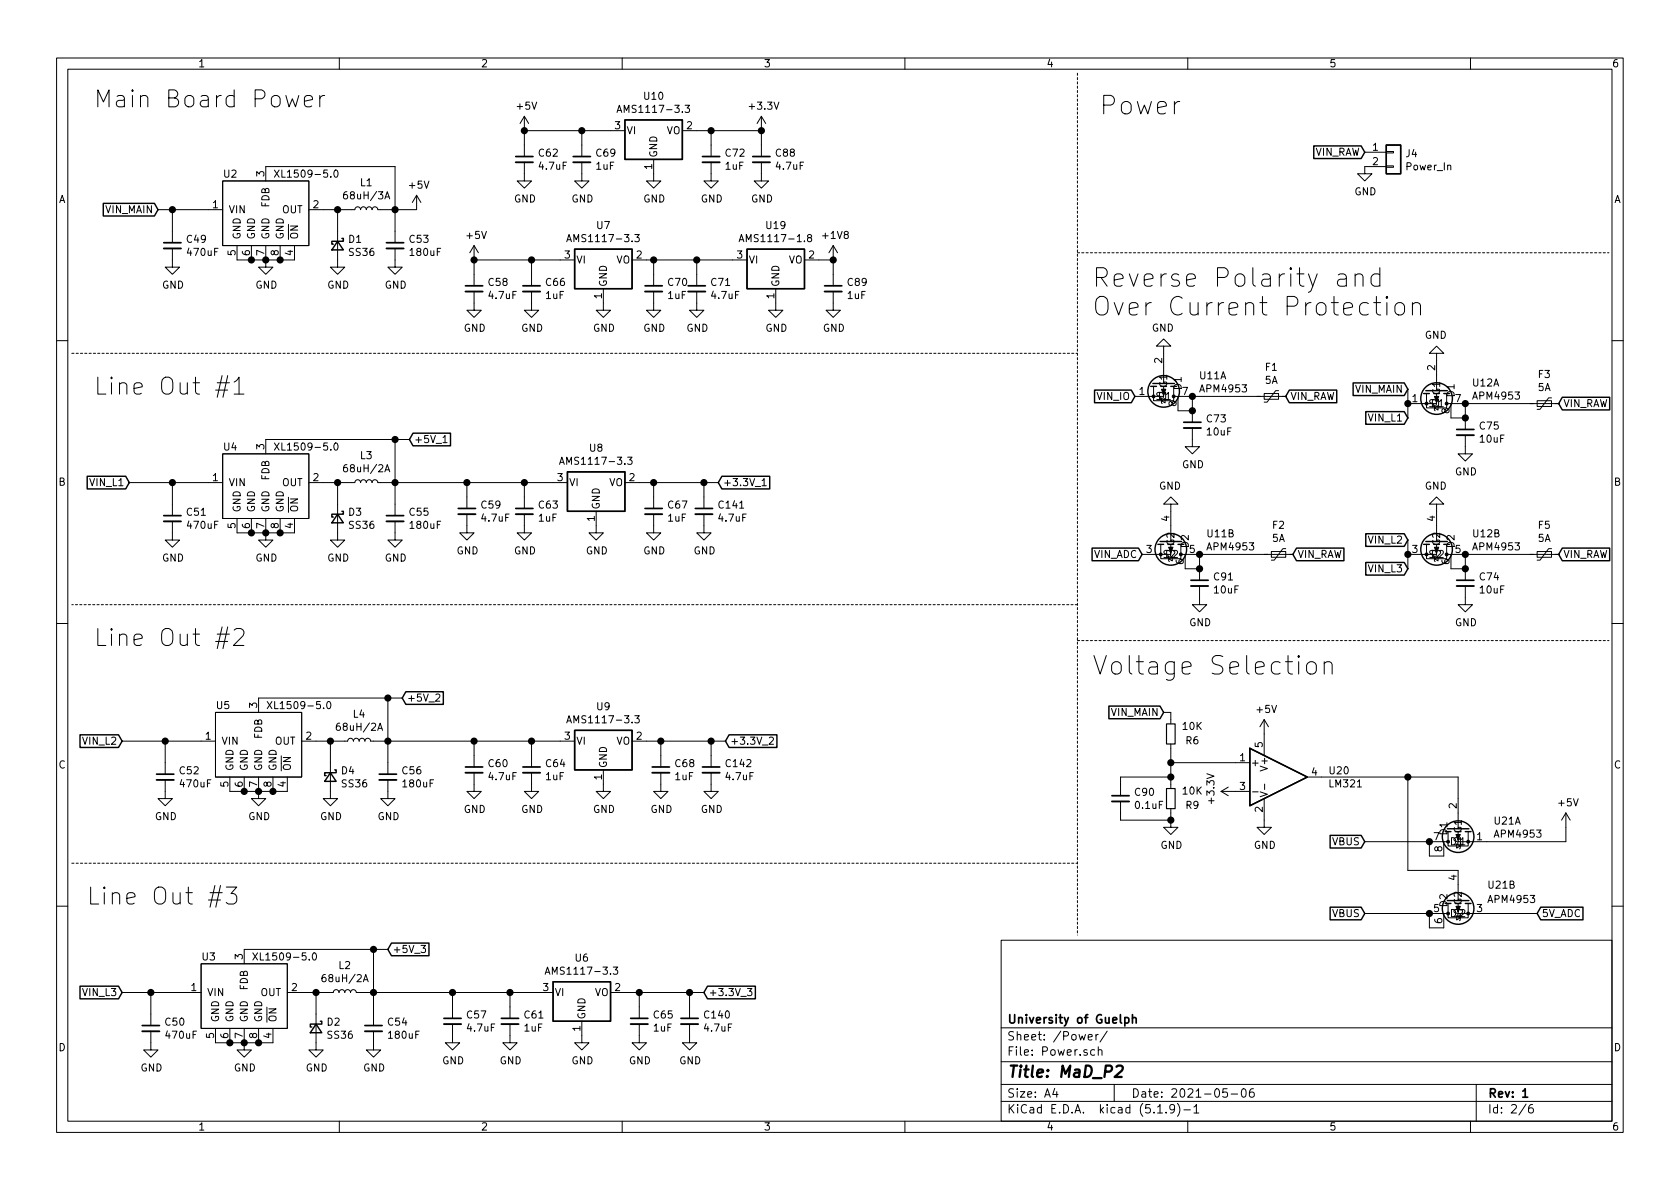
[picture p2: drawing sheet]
<svg xmlns="http://www.w3.org/2000/svg" width="297mm" height="210mm" viewBox="0 0 297 210" stroke-linecap="round" stroke-linejoin="round" font-family="sans-serif">
<defs><g id="words">
<g font-size="4.6">
<text x="194.3" y="20.3">Power</text>
<text x="193" y="50.8">Reverse Polarity and</text>
<text x="193" y="55.9">Over Current Protection</text>
<text x="193" y="119.4">Voltage Selection</text>
</g>
<g font-size="4.2">
<text x="16.5" y="19">Main Board Power</text>
<text x="16.5" y="69.8">Line Out #1</text>
<text x="16.5" y="114.3">Line Out #2</text>
<text x="15.2" y="160">Line Out #3</text>
</g>
<text font-size="2.8" x="178" y="190.5">Title: MaD_P2</text>
<g font-size="2.1">
<text x="178" y="184">Sheet: /Power/</text>
<text x="178" y="181">University of Guelph</text>
<text x="178" y="186.7">File: Power.sch</text>
<text x="178" y="196.9">KiCad E.D.A. kicad (5.1.9)-1</text>
<text x="178" y="194.1">Size: A4</text>
<text x="200" y="194.1">Date: 2021-05-06</text>
<text x="263" y="194.1">Rev: 1</text>
<text x="263" y="196.9">Id: 2/6</text>
</g>
<g font-size="1.8">
<text x="35" y="11.9">1</text>
<text x="85" y="11.9">2</text>
<text x="135" y="11.9">3</text>
<text x="185" y="11.9">4</text>
<text x="235" y="11.9">5</text>
<text x="285" y="11.9">6</text>
<text x="113.9" y="17.6">U10</text>
<text x="91.5" y="19.4">+5V</text>
<text x="108.7" y="22.9">3</text>
<text x="110.1" y="20">AMS1117-3.3</text>
<text x="110.7" y="23.7">VI</text>
<text x="117.8" y="23.7">VO</text>
<text x="121.4" y="22.9">2</text>
<text x="132.7" y="19.4">+3.3V</text>
<text x="95.3" y="27.7">C62</text>
<text x="105.5" y="27.7">C69</text>
<text x="115.3" y="29.9" transform="rotate(-90 115.3 29.9)">1</text>
<text x="116.2" y="27.9" transform="rotate(-90 116.2 27.9)">GND</text>
<text x="128.3" y="27.7">C72</text>
<text x="137.2" y="27.7">C88</text>
<text x="232.4" y="27.6">VIN_RAW</text>
<text x="242.7" y="26.7">1</text>
<text x="242.7" y="29.2">2</text>
<text x="248.6" y="27.8">J4</text>
<text x="10.4" y="35.9">A</text>
<text x="39.6" y="31.4">U2</text>
<text x="46.7" y="31.2" transform="rotate(-90 46.7 31.2)">3</text>
<text x="49.6" y="31.4">XL1509-5.0</text>
<text x="61.2" y="35.2">68uH/3A</text>
<text x="63.8" y="32.9">L1</text>
<text x="72.4" y="33.4">+5V</text>
<text x="90.9" y="35.8">GND</text>
<text x="95.4" y="30">4.7uF</text>
<text x="101" y="35.8">GND</text>
<text x="105.4" y="30">1uF</text>
<text x="113.7" y="35.8">GND</text>
<text x="123.9" y="35.8">GND</text>
<text x="128.3" y="30">1uF</text>
<text x="132.8" y="35.8">GND</text>
<text x="137.3" y="30">4.7uF</text>
<text x="239.5" y="34.5">GND</text>
<text x="248.7" y="30.1">Power_In</text>
<text x="285.4" y="35.9">A</text>
<text x="18.7" y="37.7">VIN_MAIN</text>
<text x="37.6" y="36.8">1</text>
<text x="40.4" y="37.7">VIN</text>
<text x="47.6" y="36.6" transform="rotate(-90 47.6 36.6)">FDB</text>
<text x="49.9" y="37.7">OUT</text>
<text x="55.4" y="36.8">2</text>
<text x="105.6" y="40.5">U7</text>
<text x="135.5" y="40.5">U19</text>
<text x="33.1" y="42.9">C49</text>
<text x="33.3" y="45.3">470uF</text>
<text x="41.7" y="45.2" transform="rotate(-90 41.7 45.2)">5</text>
<text x="42.5" y="42.4" transform="rotate(-90 42.5 42.4)">GND</text>
<text x="44.2" y="45.2" transform="rotate(-90 44.2 45.2)">6</text>
<text x="45.1" y="42.4" transform="rotate(-90 45.1 42.4)">GND</text>
<text x="46.7" y="45.2" transform="rotate(-90 46.7 45.2)">7</text>
<text x="47.6" y="42.4" transform="rotate(-90 47.6 42.4)">GND</text>
<text x="49.3" y="45.2" transform="rotate(-90 49.3 45.2)">8</text>
<text x="50.2" y="42.4" transform="rotate(-90 50.2 42.4)">GND</text>
<text x="51.8" y="45.2" transform="rotate(-90 51.8 45.2)">4</text>
<text x="52.7" y="42.4" transform="rotate(-90 52.7 42.4)">ON</text>
<text x="61.7" y="42.9">D1</text>
<text x="61.8" y="45.3">SS36</text>
<text x="72.5" y="42.9">C53</text>
<text x="72.6" y="45.3">180uF</text>
<text x="82.6" y="42.3">+5V</text>
<text x="99.8" y="45.7">3</text>
<text x="101.2" y="42.8">AMS1117-3.3</text>
<text x="101.9" y="46.6">VI</text>
<text x="108.9" y="46.6">VO</text>
<text x="112.5" y="45.7">2</text>
<text x="130.3" y="45.7">3</text>
<text x="131.7" y="42.8">AMS1117-1.8</text>
<text x="132.3" y="46.6">VI</text>
<text x="139.4" y="46.6">VO</text>
<text x="143" y="45.7">2</text>
<text x="145.6" y="42.3">+1V8</text>
<text x="28.7" y="51">GND</text>
<text x="45.2" y="51">GND</text>
<text x="57.9" y="51">GND</text>
<text x="68" y="51">GND</text>
<text x="86.4" y="50.6">C58</text>
<text x="86.5" y="52.9">4.7uF</text>
<text x="96.5" y="52.9">1uF</text>
<text x="96.6" y="50.6">C66</text>
<text x="106.4" y="52.8" transform="rotate(-90 106.4 52.8)">1</text>
<text x="107.3" y="50.8" transform="rotate(-90 107.3 50.8)">GND</text>
<text x="118.1" y="52.9">1uF</text>
<text x="118.2" y="50.6">C70</text>
<text x="125.8" y="50.6">C71</text>
<text x="125.9" y="52.9">4.7uF</text>
<text x="136.9" y="52.8" transform="rotate(-90 136.9 52.8)">1</text>
<text x="137.8" y="50.8" transform="rotate(-90 137.8 50.8)">GND</text>
<text x="149.9" y="52.9">1uF</text>
<text x="149.9" y="50.6">C89</text>
<text x="82" y="58.7">GND</text>
<text x="92.2" y="58.7">GND</text>
<text x="104.9" y="58.7">GND</text>
<text x="113.7" y="58.7">GND</text>
<text x="121.4" y="58.7">GND</text>
<text x="135.3" y="58.7">GND</text>
<text x="145.5" y="58.7">GND</text>
<text x="203.7" y="58.6">GND</text>
<text x="251.9" y="59.9">GND</text>
<text x="205.5" y="64.2" transform="rotate(-90 205.5 64.2)">2</text>
<text x="223.8" y="65.6">F1</text>
<text x="253.7" y="65.5" transform="rotate(-90 253.7 65.5)">2</text>
<text x="194.1" y="70.7">VIN_IO</text>
<text x="201.4" y="69.8">1</text>
<text x="204.2" y="70.7">S1</text>
<text x="205" y="70.7">D1</text>
<text x="206.4" y="68.4" transform="rotate(-90 206.4 68.4)">G1</text>
<text x="208" y="71.9" transform="rotate(-90 208 71.9)">8</text>
<text x="208.9" y="69.1" transform="rotate(-90 208.9 69.1)">D1</text>
<text x="209.1" y="69.8">7</text>
<text x="212.2" y="67.1">U11A</text>
<text x="212.4" y="69.4">APM4953</text>
<text x="223.7" y="67.9">5A</text>
<text x="228.1" y="70.7">VIN_RAW</text>
<text x="239.7" y="69.5">VIN_MAIN</text>
<text x="249.7" y="71.1">1</text>
<text x="254.6" y="69.7" transform="rotate(-90 254.6 69.7)">G1</text>
<text x="257.2" y="70.4" transform="rotate(-90 257.2 70.4)">D1</text>
<text x="257.3" y="71.1">7</text>
<text x="260.4" y="68.3">U12A</text>
<text x="260.7" y="70.7">APM4953</text>
<text x="271.9" y="69.2">5A</text>
<text x="272" y="66.8">F3</text>
<text x="213.4" y="74.7">C73</text>
<text x="213.5" y="77">10uF</text>
<text x="242.1" y="74.5">VIN_L1</text>
<text x="252.5" y="72">S1</text>
<text x="253.3" y="72">D1</text>
<text x="256.3" y="73.1" transform="rotate(-90 256.3 73.1)">8</text>
<text x="261.7" y="76">C75</text>
<text x="276.4" y="72">VIN_RAW</text>
<text x="39.6" y="79.7">U4</text>
<text x="46.7" y="79.5" transform="rotate(-90 46.7 79.5)">3</text>
<text x="49.6" y="79.7">XL1509-5.0</text>
<text x="61.2" y="83.5">68uH/2A</text>
<text x="63.8" y="81.2">L3</text>
<text x="73.2" y="78.4">+5V_1</text>
<text x="99.9" y="82.2">AMS1117-3.3</text>
<text x="104.3" y="79.9">U8</text>
<text x="209" y="82.8">GND</text>
<text x="261.7" y="78.3">10uF</text>
<text x="10.4" y="85.9">B</text>
<text x="16.1" y="86">VIN_L1</text>
<text x="37.6" y="85.1">1</text>
<text x="40.4" y="86">VIN</text>
<text x="47.6" y="84.9" transform="rotate(-90 47.6 84.9)">FDB</text>
<text x="49.9" y="86">OUT</text>
<text x="55.4" y="85.1">2</text>
<text x="85.2" y="89.9">C59</text>
<text x="95.3" y="89.9">C63</text>
<text x="98.6" y="85.1">3</text>
<text x="100.6" y="86">VI</text>
<text x="107.7" y="86">VO</text>
<text x="111.3" y="85.1">2</text>
<text x="118.2" y="89.9">C67</text>
<text x="127.2" y="89.9">C141</text>
<text x="127.8" y="86">+3.3V_1</text>
<text x="204.9" y="86.6">GND</text>
<text x="251.9" y="86.6">GND</text>
<text x="257.3" y="84.1">GND</text>
<text x="285.4" y="85.9">B</text>
<text x="33.1" y="91.2">C51</text>
<text x="33.3" y="93.5">470uF</text>
<text x="41.7" y="93.4" transform="rotate(-90 41.7 93.4)">5</text>
<text x="42.5" y="90.7" transform="rotate(-90 42.5 90.7)">GND</text>
<text x="44.2" y="93.4" transform="rotate(-90 44.2 93.4)">6</text>
<text x="45.1" y="90.7" transform="rotate(-90 45.1 90.7)">GND</text>
<text x="46.7" y="93.4" transform="rotate(-90 46.7 93.4)">7</text>
<text x="47.6" y="90.7" transform="rotate(-90 47.6 90.7)">GND</text>
<text x="49.3" y="93.4" transform="rotate(-90 49.3 93.4)">8</text>
<text x="50.2" y="90.7" transform="rotate(-90 50.2 90.7)">GND</text>
<text x="51.8" y="93.4" transform="rotate(-90 51.8 93.4)">4</text>
<text x="52.7" y="90.7" transform="rotate(-90 52.7 90.7)">ON</text>
<text x="61.7" y="91.2">D3</text>
<text x="61.8" y="93.5">SS36</text>
<text x="72.5" y="91.2">C55</text>
<text x="72.6" y="93.5">180uF</text>
<text x="85.3" y="92.2">4.7uF</text>
<text x="95.3" y="92.2">1uF</text>
<text x="105.2" y="92.2" transform="rotate(-90 105.2 92.2)">1</text>
<text x="106" y="90.2" transform="rotate(-90 106 90.2)">GND</text>
<text x="118.1" y="92.2">1uF</text>
<text x="127.2" y="92.2">4.7uF</text>
<text x="206.8" y="92.2" transform="rotate(-90 206.8 92.2)">4</text>
<text x="213.5" y="95">U11B</text>
<text x="224.9" y="95.8">5A</text>
<text x="225" y="93.5">F2</text>
<text x="253.7" y="92.2" transform="rotate(-90 253.7 92.2)">4</text>
<text x="260.5" y="95">U12B</text>
<text x="271.9" y="95.8">5A</text>
<text x="272" y="93.5">F5</text>
<text x="28.7" y="99.3">GND</text>
<text x="45.2" y="99.3">GND</text>
<text x="57.9" y="99.3">GND</text>
<text x="68" y="99.3">GND</text>
<text x="80.7" y="98">GND</text>
<text x="90.9" y="98">GND</text>
<text x="103.6" y="98">GND</text>
<text x="113.7" y="98">GND</text>
<text x="122.6" y="98">GND</text>
<text x="193.4" y="98.7">VIN_ADC</text>
<text x="202.7" y="97.8">3</text>
<text x="205.5" y="98.7">S2</text>
<text x="206.3" y="98.7">D2</text>
<text x="207.6" y="96.3" transform="rotate(-90 207.6 96.3)">G2</text>
<text x="209.3" y="99.8" transform="rotate(-90 209.3 99.8)">6</text>
<text x="210.2" y="97" transform="rotate(-90 210.2 97)">D2</text>
<text x="210.3" y="97.8">5</text>
<text x="213.7" y="97.3">APM4953</text>
<text x="229.4" y="98.7">VIN_RAW</text>
<text x="242.1" y="101.2">VIN_L3</text>
<text x="242.1" y="96.1">VIN_L2</text>
<text x="249.7" y="97.8">3</text>
<text x="252.5" y="98.7">S2</text>
<text x="253.3" y="98.7">D2</text>
<text x="254.6" y="96.3" transform="rotate(-90 254.6 96.3)">G2</text>
<text x="256.3" y="99.8" transform="rotate(-90 256.3 99.8)">6</text>
<text x="257.2" y="97" transform="rotate(-90 257.2 97)">D2</text>
<text x="257.3" y="97.8">5</text>
<text x="260.7" y="97.3">APM4953</text>
<text x="276.4" y="98.7">VIN_RAW</text>
<text x="214.7" y="102.6">C91</text>
<text x="214.8" y="104.9">10uF</text>
<text x="261.7" y="102.6">C74</text>
<text x="261.7" y="104.9">10uF</text>
<text x="210.3" y="110.7">GND</text>
<text x="257.3" y="110.7">GND</text>
<text x="38.3" y="125.4">U5</text>
<text x="45.5" y="125.2" transform="rotate(-90 45.5 125.2)">3</text>
<text x="48.3" y="125.4">XL1509-5.0</text>
<text x="71.9" y="124.1">+5V_2</text>
<text x="105.6" y="125.6">U9</text>
<text x="14.8" y="131.7">VIN_L2</text>
<text x="36.3" y="130.8">1</text>
<text x="39.1" y="131.7">VIN</text>
<text x="46.4" y="130.6" transform="rotate(-90 46.4 130.6)">FDB</text>
<text x="48.6" y="131.7">OUT</text>
<text x="54.1" y="130.8">2</text>
<text x="60" y="129.2">68uH/2A</text>
<text x="62.5" y="126.9">L4</text>
<text x="99.8" y="130.8">3</text>
<text x="101.2" y="127.9">AMS1117-3.3</text>
<text x="101.9" y="131.7">VI</text>
<text x="108.9" y="131.7">VO</text>
<text x="112.5" y="130.8">2</text>
<text x="129.1" y="131.7">+3.3V_2</text>
<text x="196.5" y="126.6">VIN_MAIN</text>
<text x="209.2" y="129.1">10K</text>
<text x="209.7" y="131.6">R6</text>
<text x="222.3" y="126.1">+5V</text>
<text x="10.4" y="135.9">C</text>
<text x="31.8" y="136.9">C52</text>
<text x="41.3" y="136.4" transform="rotate(-90 41.3 136.4)">GND</text>
<text x="43.8" y="136.4" transform="rotate(-90 43.8 136.4)">GND</text>
<text x="46.4" y="136.4" transform="rotate(-90 46.4 136.4)">GND</text>
<text x="48.9" y="136.4" transform="rotate(-90 48.9 136.4)">GND</text>
<text x="51.4" y="136.4" transform="rotate(-90 51.4 136.4)">ON</text>
<text x="60.4" y="136.9">D4</text>
<text x="71.2" y="136.9">C56</text>
<text x="86.4" y="135.7">C60</text>
<text x="86.5" y="138">4.7uF</text>
<text x="96.5" y="138">1uF</text>
<text x="96.6" y="135.7">C64</text>
<text x="106.4" y="137.9" transform="rotate(-90 106.4 137.9)">1</text>
<text x="107.3" y="135.9" transform="rotate(-90 107.3 135.9)">GND</text>
<text x="119.4" y="138">1uF</text>
<text x="119.5" y="135.7">C68</text>
<text x="128.4" y="138">4.7uF</text>
<text x="128.5" y="135.7">C142</text>
<text x="219.2" y="134.6">1</text>
<text x="221.1" y="135.5">+</text>
<text x="223.3" y="132.2" transform="rotate(-90 223.3 132.2)">5</text>
<text x="224.2" y="135.9" transform="rotate(-90 224.2 135.9)">V+</text>
<text x="231.9" y="137.2">4</text>
<text x="235.1" y="136.9">U20</text>
<text x="285.4" y="135.9">C</text>
<text x="32" y="139.2">470uF</text>
<text x="40.4" y="139.2" transform="rotate(-90 40.4 139.2)">5</text>
<text x="42.9" y="139.2" transform="rotate(-90 42.9 139.2)">6</text>
<text x="45.5" y="139.2" transform="rotate(-90 45.5 139.2)">7</text>
<text x="48" y="139.2" transform="rotate(-90 48 139.2)">8</text>
<text x="50.5" y="139.2" transform="rotate(-90 50.5 139.2)">4</text>
<text x="60.5" y="139.2">SS36</text>
<text x="71.4" y="139.2">180uF</text>
<text x="82" y="143.8">GND</text>
<text x="92.2" y="143.8">GND</text>
<text x="104.9" y="143.8">GND</text>
<text x="115" y="143.8">GND</text>
<text x="123.9" y="143.8">GND</text>
<text x="200.7" y="140.7">C90</text>
<text x="200.8" y="143">0.1uF</text>
<text x="209.2" y="140.5">10K</text>
<text x="209.7" y="143">R9</text>
<text x="214.7" y="141.9" transform="rotate(-90 214.7 141.9)">+3.3V</text>
<text x="219.2" y="139.7">3</text>
<text x="223.3" y="143.6" transform="rotate(-90 223.3 143.6)">2</text>
<text x="235.2" y="139.2">LM321</text>
<text x="257.6" y="143" transform="rotate(-90 257.6 143)">2</text>
<text x="275.6" y="142.6">+5V</text>
<text x="27.4" y="145">GND</text>
<text x="43.9" y="145">GND</text>
<text x="56.6" y="145">GND</text>
<text x="66.8" y="145">GND</text>
<text x="235.6" y="149.5">VBUS</text>
<text x="253.5" y="148.6">7</text>
<text x="255.9" y="147.8" transform="rotate(-90 255.9 147.8)">D1</text>
<text x="256.3" y="149.5">D1</text>
<text x="257.2" y="149.5">S1</text>
<text x="258.4" y="147.1" transform="rotate(-90 258.4 147.1)">G1</text>
<text x="261.1" y="148.6">1</text>
<text x="264.2" y="145.8">U21A</text>
<text x="264.5" y="148.1">APM4953</text>
<text x="205.2" y="150.1">GND</text>
<text x="221.7" y="150.1">GND</text>
<text x="255" y="150.6" transform="rotate(-90 255 150.6)">8</text>
<text x="257.6" y="155.7" transform="rotate(-90 257.6 155.7)">4</text>
<text x="253.5" y="161.3">5</text>
<text x="255.9" y="160.5" transform="rotate(-90 255.9 160.5)">D2</text>
<text x="258.4" y="159.8" transform="rotate(-90 258.4 159.8)">G2</text>
<text x="261.1" y="161.3">3</text>
<text x="263.2" y="157.1">U21B</text>
<text x="263.3" y="159.7">APM4953</text>
<text x="235.6" y="162.2">VBUS</text>
<text x="255" y="163.3" transform="rotate(-90 255 163.3)">6</text>
<text x="256.3" y="162.2">D2</text>
<text x="257.2" y="162.2">S2</text>
<text x="272.6" y="162.2">5V_ADC</text>
<text x="35.8" y="169.8">U3</text>
<text x="42.9" y="169.6" transform="rotate(-90 42.9 169.6)">3</text>
<text x="45.7" y="169.8">XL1509-5.0</text>
<text x="57.4" y="173.7">68uH/2A</text>
<text x="59.9" y="171.4">L2</text>
<text x="69.4" y="168.5">+5V_3</text>
<text x="97.4" y="172.4">AMS1117-3.3</text>
<text x="101.8" y="170">U6</text>
<text x="14.8" y="176.1">VIN_L3</text>
<text x="33.8" y="175.3">1</text>
<text x="36.6" y="176.1">VIN</text>
<text x="43.8" y="175.1" transform="rotate(-90 43.8 175.1)">FDB</text>
<text x="46.1" y="176.1">OUT</text>
<text x="51.6" y="175.3">2</text>
<text x="96" y="175.3">3</text>
<text x="98" y="176.1">VI</text>
<text x="105.1" y="176.1">VO</text>
<text x="108.7" y="175.3">2</text>
<text x="125.2" y="176.1">+3.3V_3</text>
<text x="10.4" y="185.9">D</text>
<text x="29.3" y="181.4">C50</text>
<text x="29.5" y="183.7">470uF</text>
<text x="37.8" y="183.6" transform="rotate(-90 37.8 183.6)">5</text>
<text x="38.7" y="180.8" transform="rotate(-90 38.7 180.8)">GND</text>
<text x="40.4" y="183.6" transform="rotate(-90 40.4 183.6)">6</text>
<text x="41.3" y="180.8" transform="rotate(-90 41.3 180.8)">GND</text>
<text x="42.9" y="183.6" transform="rotate(-90 42.9 183.6)">7</text>
<text x="43.8" y="180.8" transform="rotate(-90 43.8 180.8)">GND</text>
<text x="45.5" y="183.6" transform="rotate(-90 45.5 183.6)">8</text>
<text x="46.4" y="180.8" transform="rotate(-90 46.4 180.8)">GND</text>
<text x="48" y="183.6" transform="rotate(-90 48 183.6)">4</text>
<text x="48.9" y="180.8" transform="rotate(-90 48.9 180.8)">ON</text>
<text x="57.9" y="181.4">D2</text>
<text x="58" y="183.7">SS36</text>
<text x="68.7" y="181.4">C54</text>
<text x="68.8" y="183.7">180uF</text>
<text x="82.6" y="180.1">C57</text>
<text x="82.7" y="182.4">4.7uF</text>
<text x="92.7" y="182.4">1uF</text>
<text x="92.8" y="180.1">C61</text>
<text x="102.6" y="182.3" transform="rotate(-90 102.6 182.3)">1</text>
<text x="103.5" y="180.3" transform="rotate(-90 103.5 180.3)">GND</text>
<text x="115.6" y="182.4">1uF</text>
<text x="115.6" y="180.1">C65</text>
<text x="124.6" y="182.4">4.7uF</text>
<text x="124.7" y="180.1">C140</text>
<text x="285.4" y="185.9">D</text>
<text x="24.8" y="189.5">GND</text>
<text x="41.4" y="189.5">GND</text>
<text x="54.1" y="189.5">GND</text>
<text x="64.2" y="189.5">GND</text>
<text x="78.2" y="188.2">GND</text>
<text x="88.3" y="188.2">GND</text>
<text x="101" y="188.2">GND</text>
<text x="111.2" y="188.2">GND</text>
<text x="120.1" y="188.2">GND</text>
<text x="35" y="199.9">1</text>
<text x="85" y="199.9">2</text>
<text x="135" y="199.9">3</text>
<text x="185" y="199.9">4</text>
<text x="235" y="199.9">5</text>
<text x="285" y="199.9">6</text>
</g>
</g></defs>
<g fill="none" stroke="#000" stroke-width=".18">
<path d="M10 10.3h277v189.9h-277zM12 12.2h273v186.1h-273zM50.5 16.9l.6 2 .6-1.4 .5 1.4 .6-2M53.8 17.9l1.4-.3-.1-.6-.3-.1h-.5l-.3 .1-.2 .3v1.2l.2 .2 .3 .2h.5l.3-.2M56.5 16.9v2M57.4 16.9a.77 .77 0 0 0-.9 .6M60 10.3v1.9M109.1 19.9l.4-1.3 .4 1.3M109.2 19.5h.6M110 10.3v1.9M121.1 18.6h.8l-.4 .5 .3 .1 .1 .5-.2 .2-.6-.1M160 10.3v1.9"/>
<path d="M210 10.3v1.9M260 10.3v1.9M27.9 37.1h11.5M30.5 37.1v5.8M39.4 32h15.2v11.4h-15.2zM47 32v-2.5h22.8v13.4M48.5 30.1l.9 1.2M49.4 30.1l-.9 1.2M59.2 30.2l.1-.1a.67 .67 0 0 1 .5 .6 .67 .67 0 0 1-.5 .6l-.3-.4zM59.7 37.1v10.1h1.3l-1.3 1.3-1.3-1.3h1.3M68 35.2l.5-1.3 .4 1.3M68.2 34.8h.6"/>
<path d="M73.7 34.5v2.6h-6.9l-.1-.3-.3-.2-.4 .1-.2 .4-.1-.3-.3-.2-.4 .1-.2 .4-.1-.3-.4-.2-.3 .1-.2 .4-.1-.3-.4-.2-.4 .1-.2 .4h-8.1M73.7 34.5l-.8 1.3M73.7 34.5l.7 1.3M92.7 28.7v3.3h1.3l-1.3 1.3-1.3-1.3h1.3M92.7 23.1h17.8M92.7 20.6v7.1M92.7 20.6l-.8 1.2M92.7 20.6l.8 1.2M102.9 28.7v3.3h1.2l-1.2 1.3-1.3-1.3h1.3M102.9 23.1v4.6M115.6 28.2v3.8h1.2l-1.2 1.3-1.3-1.3h1.3M120.6 23.1h14"/>
<path d="M125.7 28.7v3.3h1.3l-1.3 1.3-1.2-1.3h1.2M125.7 23.1v4.6M134.6 28.7v3.3h1.3l-1.3 1.3-1.3-1.3h1.3M134.6 20.6v7.1M134.6 20.6l-.7 1.2M134.6 20.6l.8 1.2M241.3 26.9h3.8M245.1 29.3h1.3v.3h-1.3zM245.1 26.8h1.3v.2h-1.3zM245.1 29.5h-3.8v1.2h1.3l-1.3 1.3-1.3-1.3h1.3M30.5 43.9v3.3h1.2l-1.2 1.3-1.3-1.3h1.3M41.9 43.4v2.6h10.2v-2.6"/>
<path d="M44.4 43.4v2.6M47 43.4v3.8h1.3l-1.3 1.3-1.3-1.3h1.3M49.5 43.4v2.6M69.8 43.9v3.3h1.3l-1.3 1.3-1.2-1.3h1.2M83.8 51.6v3.3h1.3l-1.3 1.2-1.3-1.2h1.3M83.8 46h17.8M83.8 43.4v7.1M83.8 43.4l-.7 1.3M83.8 43.4l.8 1.3M94 51.6v3.3h1.2l-1.2 1.2-1.3-1.2h1.3M94 46v4.5M100.2 42.7l.4-1.2 .4 1.2"/>
<path d="M100.3 42.4h.6M106.7 51v3.9h1.2l-1.2 1.2-1.3-1.2h1.3M111.8 46h20.3M112.2 41.5h.8l-.4 .5 .4 .1v.4l-.2 .2-.6-.1M115.6 51.6v3.3h1.2l-1.2 1.2-1.3-1.2h1.3M115.6 46v4.5M123.2 51.6v3.3h1.3l-1.3 1.2-1.3-1.2h1.3M123.2 46v4.5M130.7 42.7l.4-1.2 .4 1.2M130.8 42.4h.6M137.2 51v3.9h1.2l-1.2 1.2-1.3-1.2h1.3M142.2 46h5.1"/>
<path d="M143 42l-.2-.1v-.3l.2-.1h.4l.1 .2-.1 .2-.5 .2-.1 .2v.2l.2 .2h.4l.1-.2v-.2l-.2-.3M147.3 51.6v3.3h1.3l-1.3 1.2-1.3-1.2h1.3M147.3 43.4v7.1M147.3 43.4l-.7 1.3M147.3 43.4l.8 1.3M236.6 48.6l.4-.2h.6l.3 .2 .1 .3v1.7M238 49.2l-.3 .2h-.7a.64 .64 0 0 0-.5 .6 .64 .64 0 0 0 .5 .6h.7l.3-.1M239.6 48.8a.79 .79 0 0 1 1.4 .1v1.7M239.6 48.4v2.2M242.9 53.5h1.2M243.4 52.4v2.8l.1 .3 .6 .2M244 48.6l-.3-.2h-.7l-.4 .4-.2 .3v.9l.3 .5 .3 .1h.7l.3-.1"/>
<path d="M244 47.3v3.3M245.2 52.4l-.1 .2 .1 .2 .2-.2-.2-.2v.4M245.2 53.5v2.2M246.8 53.8a.87 .87 0 0 1 .9-.3 .87 .87 0 0 1 .6 .6v1a.88 .88 0 0 1-.8 .6 .88 .88 0 0 1-.9-.6v-1zM249.7 53.8a.81 .81 0 0 1 1.5 .2v1.7M249.7 53.5v2.2M10 60.2h2M38.1 69h2.2M38.4 67.7h2.2M39.3 66.4l-.9 3.9M40.3 66.4l-.9 3.9M41.4 67.6l.6-.5 .3-.4v3"/>
<path d="M41.4 69.7h1.7M48.5 78.3l.9 1.3M49.4 78.3l-.9 1.3M59.2 78.5l.1-.2a.67 .67 0 0 1 .5 .7 .67 .67 0 0 1-.5 .6l-.3-.5zM69.8 77.7v13.5M72.4 77.7h-25.4v2.6M78.3 77.4l.4-.4v1.3M78.3 78.3h.7M204 68.3v2.6h3.5v-2.6M205.7 61.2h1.3l-1.3-1.3-1.2 1.3h1.2v6.6M205.7 68.3v1.8h-5M207.5 70.1h19.8"/>
<path d="M208.3 70.1v2.5h2.5M210.8 75.7v3.3h1.3l-1.3 1.3-1.3-1.3h1.3M210.8 70.1v4.6M223.5 69.6h2.6v1h-2.6zM226.1 69.1h-.5l-1.6 2h-.5M248.9 68.8v5.1M252.2 69.6v2.5h3.6v-2.5M254 69.6v1.8h-5.1M254 62.5h1.3l-1.3-1.3-1.3 1.3h1.3v6.6M255.8 71.4h19.8M256.5 71.4v2.5h2.6M259.1 77v3.3h1.2l-1.2 1.2-1.3-1.2h1.3"/>
<path d="M259.1 71.4v4.5M271.8 70.9h2.5v1h-2.5zM274.3 70.4h-.5l-1.5 2h-.5M285 60.2h2M22.9 85.3h16.5M30.5 92.2v3.3h1.2l-1.2 1.3-1.3-1.3h1.3M30.5 85.3v5.9M39.4 80.3h15.2v11.4h-15.2zM41.9 91.7v2.5h10.2v-2.5M44.4 91.7v2.5M47 91.7v3.8h1.3l-1.3 1.3-1.3-1.3h1.3M49.5 91.7v2.5"/>
<path d="M54.6 85.3h8.1l.2-.3 .2-.2 .5 .2 .2 .3 .1-.3 .3-.2 .4 .2 .2 .3 .1-.3 .3-.2 .4 .2 .2 .3 .1-.3 .3-.2 .4 .2 .2 .3h33.5M59.7 85.3v10.2h1.3l-1.3 1.3-1.3-1.3h1.3M68 83.4l.5-1.2 .4 1.2M68.2 83.1h.6M69.8 92.2v3.3h1.3l-1.3 1.3-1.2-1.3h1.2M82.5 90.9v3.3h1.3l-1.3 1.3-1.2-1.3h1.2M82.5 85.3v4.6M92.7 90.9v3.3h1.3l-1.3 1.3-1.3-1.3h1.3M92.7 85.3v4.6M98.9 82.1l.4-1.3 .5 1.3M99.1 81.8h.5M105.4 90.4v3.8h1.3l-1.3 1.3-1.3-1.3h1.3"/>
<path d="M110.5 85.3h16.5M111 80.8h.8l-.5 .5 .4 .2 .1 .4-.3 .2-.5-.1M115.6 90.9v3.3h1.2l-1.2 1.3-1.3-1.3h1.3M115.6 85.3v4.6M124.5 90.9v3.3h1.2l-1.2 1.3-1.3-1.3h1.3M124.5 85.3v4.6M134.7 85l.4-.4v1.3M134.7 85.9h.8M205.2 96.3v2.5h3.6v-2.5M207 89.1h1.3l-1.3-1.2-1.3 1.2h1.3v6.7M207 96.3v1.7h-5.1M208.8 98h19.8"/>
<path d="M209.5 98v2.6h2.6M212.1 98v4.6M224.8 97.5h2.5v1h-2.5zM227.3 97h-.5l-1.5 2.1h-.5M248.9 95.5v5.1M252.2 96.3v2.5h3.6v-2.5M254 89.1h1.3l-1.3-1.2-1.3 1.2h1.3v6.7M254 96.3v1.7h-5.1M255.8 98h19.8M256.5 98v2.6h2.6M259.1 98v4.6M271.8 97.5h2.5v1h-2.5z"/>
<path d="M274.3 97h-.5l-1.5 2.1h-.5M10 110.3h2M38.1 113.4h2.2M38.4 112.1h2.2M40.3 110.9l-.9 3.8M41.4 111.4l.4-.3h.7a.8 .8 0 0 1 .5 1.3l-1.7 1.7h1.8M212.1 103.6v3.3h1.3l-1.3 1.3-1.3-1.3h1.3M231.2 117.3a.89 .89 0 0 1 .8-.3 .89 .89 0 0 1 .7 .6v1a.9 .9 0 0 1-.8 .6 .9 .9 0 0 1-.9-.6v-1zM234.1 117.3a.79 .79 0 0 1 1.4 .2v1.7M234.1 117v2.2M259.1 103.6v3.3h1.2l-1.2 1.3-1.3-1.3h1.3M285 110.3h2"/>
<path d="M21.6 131.1h16.5M29.2 137.9v3.3h1.3l-1.3 1.3-1.3-1.3h1.3M29.2 131.1v5.8M38.1 126h15.2v11.4h-15.2zM40.6 137.4v2.5h10.2v-2.5M43.2 137.4v2.5M45.7 137.4v3.8h1.3l-1.3 1.3-1.3-1.3h1.3M47.2 124l.9 1.3M48.1 124l-.9 1.3M48.3 137.4v2.5M53.3 131.1h8.2l.1-.4 .3-.1 .4 .1 .2 .4 .1-.4 .3-.1 .4 .1 .2 .4 .1-.4 .3-.1 .4 .1 .2 .4 .1-.4 .3-.1 .5 .1 .1 .4h36.1M57.9 124.1l.2-.1a.67 .67 0 0 1 .4 .7 .67 .67 0 0 1-.4 .6 .83 .83 0 0 1-.2-1.2z"/>
<path d="M58.4 131.1v10.1h1.3l-1.3 1.3-1.3-1.3h1.3M66.8 129.2l.4-1.3 .4 1.3M66.9 128.8h.6M68.6 137.9v3.3h1.2l-1.2 1.3-1.3-1.3h1.3M68.6 123.4v13.5M71.1 123.4h-25.4v2.6M77.1 122.9l.4-.2 .3 .4-.1 .2-.7 .7h.8M83.8 136.6v3.3h1.3l-1.3 1.3-1.3-1.3h1.3M83.8 131.1v4.5M94 136.6v3.3h1.2l-1.2 1.3-1.3-1.3h1.3M94 131.1v4.5M100.2 127.8l.4-1.2 .4 1.2"/>
<path d="M100.3 127.5h.6M106.7 136.1v3.8h1.2l-1.2 1.3-1.3-1.3h1.3M111.8 131.1h16.5M112.2 126.6h.8l-.4 .4 .4 .2v.4l-.2 .2-.6-.1M116.8 136.6v3.3h1.3l-1.3 1.3-1.2-1.3h1.2M116.8 131.1v4.5M125.7 136.6v3.3h1.3l-1.3 1.3-1.2-1.3h1.2M125.7 131.1v4.5M136 130.5l.5-.2 .3 .4-.8 .9h.8M205.7 126h1.3v2M207 137.4h-8.9v3.3M207 134.9h14"/>
<path d="M207 131.6v7.8M215.9 139.9l1.3 .8M215.9 139.9h5.1M217.2 139.2l-1.3 .7M223.5 127.2l-.7 1.3M223.5 127.2v6.4M223.5 127.2l.8 1.3M223.6 138.7v.9M231.1 137.4h26.7v9.2M248.9 137.4v16.5h8.9v5.4M36.9 159.2h2.1M37.1 157.9h2.2"/>
<path d="M39 156.6l-.8 3.8M40 156.9h1.9l-1.1 1.1a.82 .82 0 0 1 1.1 .6v.7l-.3 .4-.3 .2h-.9l-.4-.3M198.1 141.7v3.3h8.9M207 145v1.3h1.3l-1.3 1.3-1.3-1.3h1.3M207 143v2M221.5 140h1M222.8 140l1.3 .5-1.3 .4M223.5 141.2v5.1h1.3l-1.3 1.3-1.3-1.3h1.3M241.3 148.8h14.7M252.7 148.8v2.6h2.6v-2.6M256 147.1v2.5h3.6v-2.5M256 159.8v2.5h3.6v-2.5"/>
<path d="M257.8 159.8v1.7h14M276.9 143.8v5h-19.1v-1.7M276.9 143.8l-.8 1.2M276.9 143.8l.7 1.2M10 160.2h2M21.6 175.5h14M26.7 175.5v5.9M35.6 170.4h15.2v11.5h-15.2zM44.7 168.5l.8 1.3M45.5 168.5l-.8 1.3M50.8 175.5h8.1l.2-.3 .2-.2 .5 .1 .1 .4 .2-.3 .3-.2 .4 .1 .2 .4 .1-.3 .3-.2 .4 .1 .2 .4 .1-.3 .3-.2 .4 .1 .2 .4h34.8M55.3 168.6l.2-.1a.67 .67 0 0 1 .5 .6 .67 .67 0 0 1-.5 .7l-.3-.5z"/>
<path d="M55.9 175.5v10.2h1.2l-1.2 1.2-1.3-1.2h1.3M64.2 173.6l.5-1.3 .4 1.3M64.4 173.2h.6M66 167.9v13.5M68.6 167.9h-25.4v2.5M74.4 167.2h.8l-.4 .5 .4 .1v.5l-.2 .1-.6-.1M80 175.5v4.6M90.2 175.5v4.6M96.4 172.3l.4-1.3 .4 1.3M96.5 171.9h.6M107.9 175.5h16.6M108.4 171h.8l-.4 .5 .3 .1 .1 .5-.2 .2-.6-.1"/>
<path d="M113 175.5v4.6M121.9 175.5v4.6M132.2 174.8h.7l-.4 .5 .4 .1v.4l-.2 .3-.5-.2M177 166.3h108v32h-108zM241.3 161.5h14.7M252.7 161.5v2.6h2.6v-2.6M285 160.2h2M26.7 182.4v3.3h1.2l-1.2 1.2-1.3-1.2h1.3M38.1 181.9v2.5h10.2v-2.5M40.6 181.9v2.5M43.2 181.9v3.8h1.2l-1.2 1.2-1.3-1.2h1.3M45.7 181.9v2.5"/>
<path d="M60 198.3v1.9M66 182.4v3.3h1.3l-1.3 1.2-1.2-1.2h1.2M80 181.1v3.3h1.3l-1.3 1.3-1.3-1.3h1.3M90.2 181.1v3.3h1.2l-1.2 1.3-1.3-1.3h1.3M102.9 180.6v3.8h1.2l-1.2 1.3-1.3-1.3h1.3M110 198.3v1.9M113 181.1v3.3h1.3l-1.3 1.3-1.2-1.3h1.2M121.9 181.1v3.3h1.3l-1.3 1.3-1.3-1.3h1.3M160 198.3v1.9M177 194.8h108M177 191.8h108M177 187.8h108"/>
<path d="M177 181.8h108M186.5 192.5l-.4 1h1M186.8 193v1M192.4 183.4l.7-.1v-.3l-.5-.1-.2 .2 .1 .7h.6M193.5 185.7l-.4-.1-.3 .3 .1 .6 .2 .1 .4-.1M193.8 182.9v1M194.2 185.7h.1a.37 .37 0 0 1 .5 .1v.8M194.2 182.9l-.4 .2v.1M194.2 185.1v1.5M195.8 182.3l-1.3 2M197 191.8v3M204.7 196.8h.8"/>
<path d="M206.2 196.7v.1M207.7 196l-.1 .1a.48 .48 0 0 1-.6 .1l-.2-.2 .2-.6a.48 .48 0 0 1 .6 .1 1.27 1.27 0 0 1-.2 1.2l-.4 .1M208.2 195.1a1.71 1.71 0 0 1 0 2.3M209.3 196.3h1.2M210 198.3v1.9M211.1 195.8l.4-.5v1.5M211.1 196.8h.9M217 192.5h-.7l-.1 .7 .2-.1 .5 .1 .1 .2v.5l-.2 .1-.6-.1M217.7 193.5h1.1M219.6 192.7l.4-.2a.94 .94 0 0 1 0 1.5 .82 .82 0 0 1-.4-1.3zM221.6 192.5a.59 .59 0 0 0-.7 .7l.1 .7 .2 .1 .5-.1 .1-.5-.2-.2-.4-.1-.3 .3M260 198.3v1.9"/>
<path d="M261 191.8v6.5M269.8 195.2l-1.2 2M271 195.3a.62 .62 0 0 0-.7 .7v.7l.3 .1 .4-.1 .1-.5-.1-.2-.4-.1-.3 .3"/>
</g>
<g fill="none" stroke="#000" stroke-width=".3">
<path d="M91.2 27.7h3M101.3 27.7h3.1M124.2 27.7h3.1M133.1 27.7h3M29 42.9h3M68.3 42.9h3.1M82.3 50.5h3M92.5 50.5h3M114 50.5h3.1M121.7 50.5h3M145.8 50.5h3M209.3 74.7h3"/>
<path d="M257.6 75.9h3M29 91.2h3M68.3 91.2h3.1M81 89.9h3.1M91.2 89.9h3M114 89.9h3.1M122.9 89.9h3.1M210.6 102.6h3M257.6 102.6h3M27.7 136.9h3M67.1 136.9h3M82.3 135.6h3"/>
<path d="M92.5 135.6h3M115.3 135.6h3.1M124.2 135.6h3.1M196.6 140.7h3M200.2 179.4v1.5M25.1 181.4h3.1M64.5 181.4h3.1M78.5 180.1h3M88.6 180.1h3.1M111.5 180.1h3.1M120.4 180.1h3M198.9 180l.4-.1 .3 .3-.1 .6h-.6"/>
<path d="M200.2 180.1l.1-.1a.37 .37 0 0 1 .6 .1v.8M269.2 193l.5-.5v1.5M269.2 194h.9"/>
</g>
<path d="M197.4 188.6l.3-.2h.5a.43 .43 0 0 1 .3 .6l-.1 .3-1.3 1.1h1.2" fill="none" stroke="#000" stroke-width=".41"/>
<g fill="none" stroke="#000" stroke-width=".33">
<path d="M91.2 28.7h3M101.3 28.7h3.1M124.2 28.7h3.1M133.1 28.7h3M29 43.9h3M68.3 43.9h3.1M82.3 51.6h3M92.5 51.6h3M114 51.6h3.1M121.7 51.6h3M145.8 51.6h3M209.3 75.7h3"/>
<path d="M257.6 77h3M29 92.2h3M68.3 92.2h3.1M81 90.9h3.1M91.2 90.9h3M114 90.9h3.1M122.9 90.9h3.1M210.6 103.6h3M257.6 103.6h3M27.7 137.9h3M67.1 137.9h3M82.3 136.6h3"/>
<path d="M92.5 136.6h3M115.3 136.6h3.1M124.2 136.6h3.1M196.6 141.7h3M25.1 182.4h3.1M64.5 182.4h3.1M78.5 181.1h3M88.6 181.1h3.1M111.5 181.1h3.1M120.4 181.1h3"/>
</g>
<g fill="none" stroke="#000" stroke-width=".25">
<path d="M18.3 36h9l.6 1.1-.6 1.1h-9zM110.5 21.2h10.1v7h-10.1zM232.3 25.8h8.4l.6 1.1-.6 1.1h-8.4zM245.1 25.6h2.5v5.1h-2.5zM59.7 42.7l1 1.5h-2zM60.5 42.2h.2v.5h-2v.5h.2M101.6 44.1h10.2v6.9h-10.2zM132.1 44.1h10.1v6.9h-10.1zM73 76.6h6.7v2.2h-6.7l-.6-1.1zM193.5 69h6.5l.7 1.1-.7 1.1h-6.5zM203.5 68.3h1M203.8 67.8h3.8"/>
<path d="M207 68.3h1M228 69h8.3v2.2h-8.3l-.7-1.1zM239.2 67.7h9.1l.6 1.1-.6 1.1h-9.1zM241.5 72.8h6.8l.6 1.1-.6 1.1h-6.8zM251.7 69.6h1M252.1 69.1h3.8M255.3 69.6h1M276.2 70.3h8.4v2.2h-8.4l-.6-1.1zM15.4 84.2h6.8l.7 1.1-.7 1.2h-6.8zM59.7 90.9l1 1.6h-2zM60.5 90.4h.2v.5h-2v.5h.2M100.3 83.4h10.2v7h-10.2z"/>
<path d="M127.6 84.2h8.5v2.3h-8.5l-.6-1.2zM193.1 96.9h8.2l.6 1.1-.6 1.2h-8.2zM204.7 96.3h1M205.1 95.8h3.8M208.3 96.3h1M229.2 96.9h8.4v2.3h-8.4l-.6-1.2zM241.5 99.5h6.8l.6 1.1-.6 1.1h-6.8zM241.5 94.4h6.8l.6 1.1-.6 1.1h-6.8zM251.7 96.3h1M252.1 95.8h3.8M255.3 96.3h1M276.2 96.9h8.4v2.3h-8.4l-.6-1.2z"/>
<path d="M14.1 129.9h6.9l.6 1.2-.6 1.1h-6.9zM58.4 136.6l1 1.6h-2zM59.2 136.1h.2v.5h-2v.6h.3M71.8 122.3h6.6v2.3h-6.6l-.7-1.2zM101.6 129.2h10.2v6.9h-10.2zM128.9 129.9h8.5v2.3h-8.5l-.6-1.1zM196.1 124.9h9l.6 1.1-.6 1.1h-9zM221 132.3l10.1 5.1-10.1 5.1zM235.2 147.7h5.5l.6 1.1-.6 1.2h-5.5zM255.5 147.1h1M255.5 159.8h1M255.9 146.6h3.8"/>
<path d="M255.9 159.3h3.8M259.1 147.1h1M259.1 159.8h1M14.1 174.4h6.9l.6 1.1-.6 1.1h-6.9zM69.2 166.8h6.6v2.2h-6.6l-.6-1.1zM97.8 173.6h10.1v7h-10.1zM125.1 174.4h8.5v2.2h-8.5l-.6-1.1zM235.2 160.4h5.5l.6 1.1-.6 1.2h-5.5zM272.4 160.4h7.5v2.3h-7.5l-.6-1.2zM55.9 181.1l1 1.5h-2zM56.6 180.6h.3v.5h-2v.5h.2"/>
<circle cx="205.7" cy="69.2" r="2.79"/>
<circle cx="254" cy="70.5" r="2.79"/>
<circle cx="207" cy="97.1" r="2.79"/>
<circle cx="254" cy="97.1" r="2.79"/>
<circle cx="257.8" cy="147.9" r="2.79"/>
<circle cx="257.8" cy="160.6" r="2.79"/>
</g>
<g fill="#000" stroke="#000" stroke-width=".18">
<circle cx="207.5" cy="70.1" r=".25"/>
<circle cx="255.8" cy="71.4" r=".25"/>
<circle cx="256" cy="148.8" r=".25"/>
<circle cx="259.6" cy="148.8" r=".25"/>
<circle cx="256" cy="161.5" r=".25"/>
</g>
<path d="M206.2 128h1.6v3.6h-1.6zM206.2 139.4h1.6v3.6h-1.6z" fill="none" stroke="#000" stroke-width=".2"/>
<path d="M190.5 12.9v152.4M190.5 44.7h94M12.7 62.5h177.8M190.5 113.3h94M190.5 106.9h-177.8M12.7 152.6h177.8" fill="none" stroke="#000" stroke-width=".18" stroke-dasharray=".4 .4"/>
<g fill="#000" stroke="#000" stroke-width=".25">
<circle cx="30.5" cy="37.1" r=".51"/>
<circle cx="59.7" cy="37.1" r=".51"/>
<circle cx="69.9" cy="37.1" r=".51"/>
<circle cx="92.7" cy="23.1" r=".51"/>
<circle cx="102.9" cy="23.1" r=".51"/>
<circle cx="125.7" cy="23.1" r=".51"/>
<circle cx="134.6" cy="23.1" r=".51"/>
<circle cx="44.5" cy="46" r=".51"/>
<circle cx="47" cy="46" r=".51"/>
<circle cx="49.5" cy="46" r=".51"/>
<circle cx="83.8" cy="46" r=".51"/>
<circle cx="94" cy="46" r=".51"/>
<circle cx="115.6" cy="46" r=".51"/>
<circle cx="123.2" cy="46" r=".51"/>
<circle cx="147.3" cy="46" r=".51"/>
<circle cx="69.9" cy="77.7" r=".51"/>
<circle cx="210.8" cy="70.1" r=".51"/>
<circle cx="210.8" cy="72.6" r=".51"/>
<circle cx="248.9" cy="71.4" r=".51"/>
<circle cx="259.1" cy="71.4" r=".51"/>
<circle cx="259.1" cy="73.9" r=".51"/>
<circle cx="30.5" cy="85.3" r=".51"/>
<circle cx="44.5" cy="94.2" r=".51"/>
<circle cx="47" cy="94.2" r=".51"/>
<circle cx="49.5" cy="94.2" r=".51"/>
<circle cx="59.7" cy="85.3" r=".51"/>
<circle cx="69.9" cy="85.3" r=".51"/>
<circle cx="82.6" cy="85.3" r=".51"/>
<circle cx="92.7" cy="85.3" r=".51"/>
<circle cx="115.6" cy="85.3" r=".51"/>
<circle cx="124.5" cy="85.3" r=".51"/>
<circle cx="212.1" cy="98" r=".51"/>
<circle cx="248.9" cy="98" r=".51"/>
<circle cx="259.1" cy="98" r=".51"/>
<circle cx="212.1" cy="100.6" r=".51"/>
<circle cx="259.1" cy="100.6" r=".51"/>
<circle cx="29.2" cy="131.1" r=".51"/>
<circle cx="43.2" cy="139.9" r=".51"/>
<circle cx="45.7" cy="139.9" r=".51"/>
<circle cx="48.3" cy="139.9" r=".51"/>
<circle cx="58.4" cy="131.1" r=".51"/>
<circle cx="68.6" cy="123.4" r=".51"/>
<circle cx="68.6" cy="131.1" r=".51"/>
<circle cx="83.8" cy="131.1" r=".51"/>
<circle cx="94" cy="131.1" r=".51"/>
<circle cx="116.8" cy="131.1" r=".51"/>
<circle cx="125.7" cy="131.1" r=".51"/>
<circle cx="207" cy="134.9" r=".51"/>
<circle cx="207" cy="137.4" r=".51"/>
<circle cx="248.9" cy="137.4" r=".51"/>
<circle cx="207" cy="145" r=".51"/>
<circle cx="252.7" cy="148.8" r=".51"/>
<circle cx="26.7" cy="175.5" r=".51"/>
<circle cx="55.9" cy="175.5" r=".51"/>
<circle cx="66" cy="167.9" r=".51"/>
<circle cx="66" cy="175.5" r=".51"/>
<circle cx="80" cy="175.5" r=".51"/>
<circle cx="90.2" cy="175.5" r=".51"/>
<circle cx="113" cy="175.5" r=".51"/>
<circle cx="121.9" cy="175.5" r=".51"/>
<circle cx="252.7" cy="161.5" r=".51"/>
<circle cx="40.6" cy="184.4" r=".51"/>
<circle cx="43.2" cy="184.4" r=".51"/>
<circle cx="45.7" cy="184.4" r=".51"/>
</g>
<use href="#words"/>
</svg>
